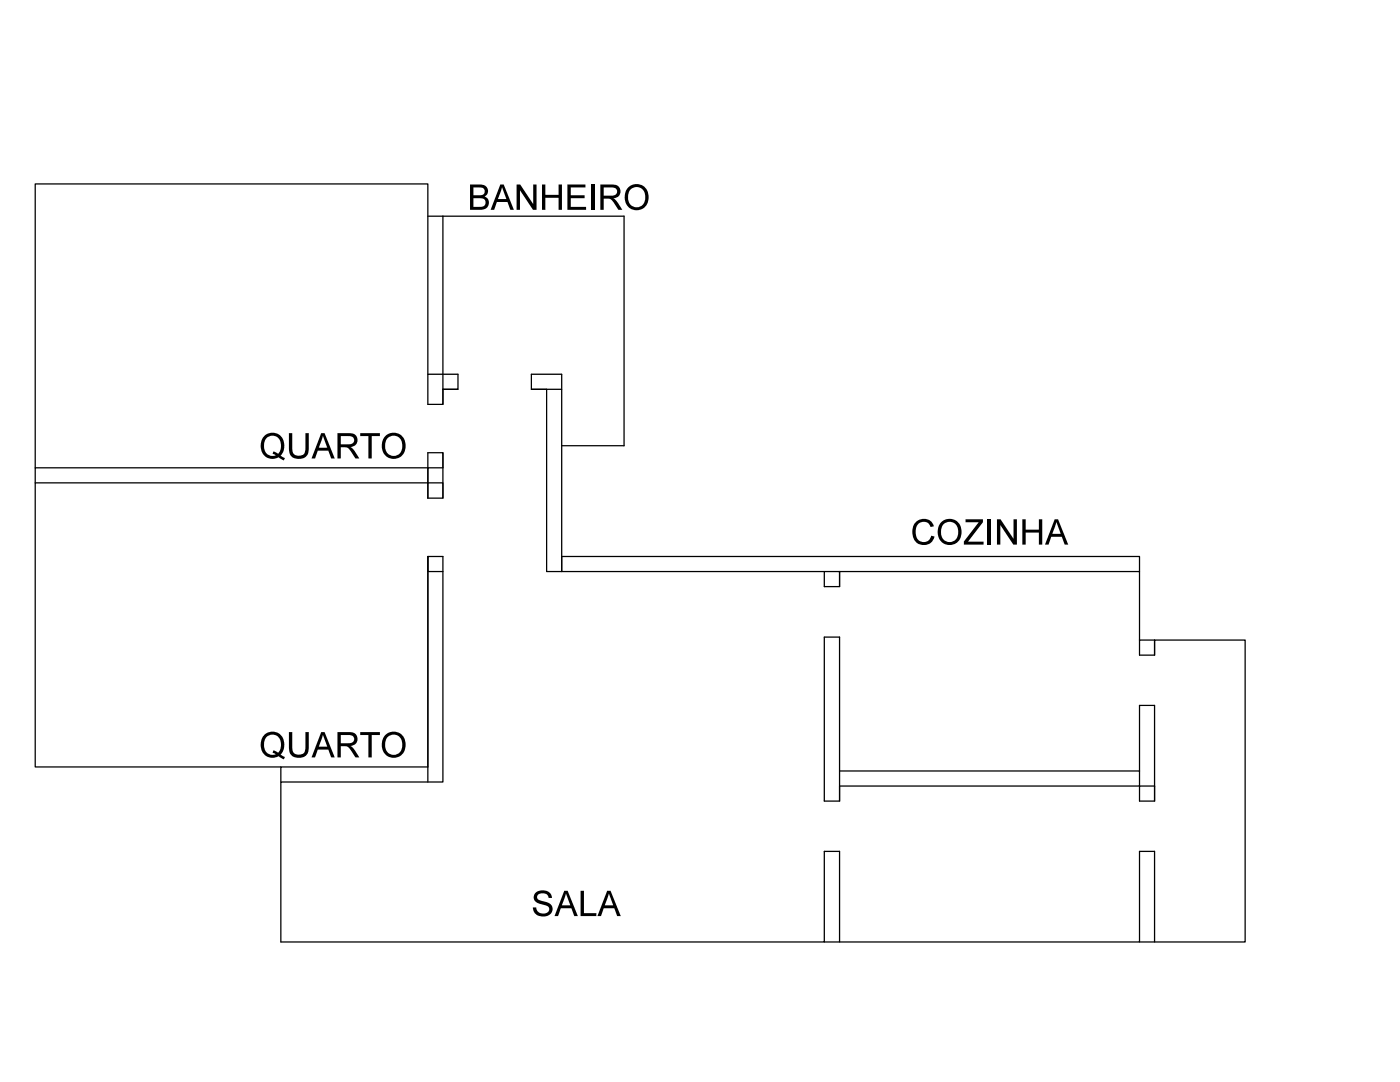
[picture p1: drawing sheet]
<svg xmlns="http://www.w3.org/2000/svg" width="279mm" height="216mm" viewBox="0 0 279 216" stroke-linecap="round" stroke-linejoin="round" font-family="sans-serif">
<g fill="none" stroke="#000" stroke-width=".25">
<path d="M85.4 43.1h39.1v45.8h-12.4M88.4 43.1v34.6M85.4 74.7h6v3h-3v3h-3zM85.4 74.7v-38h-78.4v56.6M91.4 77.7h-3v3M106 77.7h3.1v36.3h55.4M112.1 77.7v-3h-6.1v3h6.1v36.3v-3h115.3v3M85.4 99.4v-3h-78.4v56.6h49M85.4 90.3h3v3h-3v3.1h3v3h-3zM85.4 93.3h-78.4v3.1M88.4 90.3v9.1M85.4 111v45"/>
<path d="M88.4 114h-3v-3h3v45h-32.4v32h108.5v-18.1h3.1v18.1h-3.1M167.6 117.1v-3.1h-3.1v3.1h3.1v-3.1h59.8v13.7M227.4 127.7h3v3h-3zM230.4 130.7v-3h18.1v60.3h-18.1M85.4 153h-29.4v3M167.6 153.8h59.8v3h-59.8v3.1h-3.1v-32.8h3.1v32.8M227.4 153.8v-13h3v19.1h-3v-3.1h3v3.1M167.6 188h59.8v-18.1h3v18.1h-3"/>
</g>
<g fill="#000">
<path d="M103.1 36.8h.7l2.6 3.9v-3.9h.7v5.1h-.7l-2.6-3.9v3.9h-.7zM108.2 36.8h.6v2.1h2.7v-2.1h.6v5.1h-.6v-2.4h-2.7v2.4h-.6zM113.2 36.8h3.6v.6h-2.9v1.6h2.8v.6h-2.8v1.7h3.1v.6h-3.8zM118 36.8h.6v5.1h-.6zM57.7 86.4h.6v2.9a1.35 1.35 0 0 0 1.3 1.7 1.35 1.35 0 0 0 1.4-1.7v-2.9h.6v2.9a1.98 1.98 0 0 1-.8 2 1.98 1.98 0 0 1-2.1 .1 1.87 1.87 0 0 1-1-2.1zM71.9 86.4h3.9v.6h-1.6v4.5h-.7v-4.5h-1.6zM182.7 104.2a2.16 2.16 0 0 1 3.7 .8l-.7 .2a1.52 1.52 0 0 0-1.7-1 1.52 1.52 0 0 0-1.2 1.6 1.78 1.78 0 0 0 2.1 2.3l.6-.4 .3-.8 .7 .2a2.27 2.27 0 0 1-2.7 1.6 2.27 2.27 0 0 1-1.7-2.6l.1-1.1zM192.7 103.6h3.5v.6l-3 3.9h3.1v.6h-3.9v-.6l2.9-3.9h-2.6zM197.1 103.6h.7v5.1h-.7zM199 103.6h.7l2.6 3.9v-3.9h.6v5.1h-.7l-2.6-3.9v3.9h-.6zM204 103.6h.7v2.1h2.6v-2.1h.7v5.1h-.7v-2.4h-2.6v2.4h-.7zM57.7 146.1h.6v2.9a1.35 1.35 0 0 0 1.3 1.6 1.35 1.35 0 0 0 1.4-1.6v-2.9h.6v2.9a1.98 1.98 0 0 1-.8 1.9 1.98 1.98 0 0 1-2.1 .2 1.87 1.87 0 0 1-1-2.1z"/>
<path d="M71.9 146.1h3.9v.6h-1.6v4.4h-.7v-4.4h-1.6zM106.9 178.1a2.04 2.04 0 0 1 3.2 .8l.1 .3h-.7a1.22 1.22 0 0 0-1.1-.9 1.22 1.22 0 0 0-1.2 .7v.2a2.19 2.19 0 0 0 1.8 .8 1.44 1.44 0 0 1 1.3 1.5 1.44 1.44 0 0 1-1.5 1.4 1.92 1.92 0 0 1-2.5-1.8h.7a1.38 1.38 0 0 0 1.1 1.2 1.38 1.38 0 0 0 1.5-.7 .93 .93 0 0 0-1-1 2.03 2.03 0 0 1-2.1-1.5zM115.9 177.7h.6v4.5h2.5v.6h-3.1z"/>
<path d="M125.3 37.4a2.46 2.46 0 0 1 3.1-.3 2.46 2.46 0 0 1 1 3 2.41 2.41 0 0 1-3 1.8 2.41 2.41 0 0 1-1.7-3l.2-.8zM125.9 37.8a2.21 2.21 0 0 0 .8 3.5 1.94 1.94 0 0 0 2-2.8 1.68 1.68 0 0 0-2.8-.7z"/>
<path d="M93.8 36.8h1.9a1.3 1.3 0 0 1 1.6 .8 1.3 1.3 0 0 1-.6 1.6 1.42 1.42 0 0 1 .8 1.8 1.42 1.42 0 0 1-1.8 .9h-1.9zM94.5 37.4v1.6h1.1a.85 .85 0 0 0 1.1-.9 .85 .85 0 0 0-1.2-.7zM94.5 39.6v1.7h1.2a.92 .92 0 0 0 1.2-.9 .92 .92 0 0 0-1.2-.8z"/>
<path d="M99.9 36.8h.6l2.1 5.1h-.8l-.5-1.6h-2.1l-.6 1.6h-.7zM100.2 37.4l-.8 2.3h1.7z"/>
<path d="M119.8 36.8h2.2a1.41 1.41 0 0 1 1.8 1.2 1.41 1.41 0 0 1-1.4 1.6l.8 .7 1 1.6h-.8l-.7-1.1a1.65 1.65 0 0 0-1.4-1.2h-.8v2.3h-.7zM120.5 37.4v1.6h1.4a.86 .86 0 0 0 1.1-.4 .86 .86 0 0 0-.3-1.1z"/>
<path d="M52.7 87.1a2.42 2.42 0 0 1 3-.4 2.42 2.42 0 0 1 1 2.8l-.2 .8-.5 .6 .9 .5-.3 .5-1-.7a2.45 2.45 0 0 1-2.8-.2 2.45 2.45 0 0 1-.7-2.8zM53.2 87.4a2.11 2.11 0 0 0 1.2 3.6l.6-.2-.6-.2 .2-.5 .9 .5a2.21 2.21 0 0 0-.8-3.6l-1 .1z"/>
<path d="M64.1 86.4h.7l2 5.1h-.7l-.6-1.6h-2.1l-.5 1.6h-.7zM64.4 87l-.8 2.3h1.7z"/>
<path d="M67.3 86.4h2.3a1.41 1.41 0 0 1 1.7 1.2 1.41 1.41 0 0 1-1.4 1.6l.8 .7 1 1.6h-.8l-.6-1.1a1.64 1.64 0 0 0-1.5-1.1h-.8v2.2h-.7zM68 87v1.7h1.4a.86 .86 0 0 0 1.2-.4 .86 .86 0 0 0-.4-1.2z"/>
<path d="M76.9 87.1a2.46 2.46 0 0 1 3-.4 2.46 2.46 0 0 1 1 3 2.4 2.4 0 0 1-2.9 1.8 2.4 2.4 0 0 1-1.8-3l.2-.8zM77.4 87.4a2.22 2.22 0 0 0 .8 3.5 1.94 1.94 0 0 0 2-2.8 1.67 1.67 0 0 0-2.8-.7z"/>
<path d="M187.8 104.2a2.46 2.46 0 0 1 3.1-.3 2.46 2.46 0 0 1 .9 3 2.4 2.4 0 0 1-2.9 1.8 2.4 2.4 0 0 1-1.7-3l.2-.8zM188.3 104.6a2.21 2.21 0 0 0 .9 3.5 1.94 1.94 0 0 0 1.9-2.8 1.68 1.68 0 0 0-2.8-.7z"/>
<path d="M210.5 103.6h.7l2 5.1h-.7l-.6-1.6h-2.1l-.5 1.6h-.7zM210.8 104.2l-.8 2.3h1.7z"/>
<path d="M52.7 146.7a2.42 2.42 0 0 1 3-.3 2.42 2.42 0 0 1 1 2.8l-.2 .7-.5 .7 .9 .5-.3 .4-1-.6a2.45 2.45 0 0 1-2.8-.3 2.45 2.45 0 0 1-.7-2.7zM53.2 147.1a2.11 2.11 0 0 0 1.2 3.5l.6-.1-.6-.3 .2-.5 .9 .5a2.21 2.21 0 0 0-.8-3.6l-1 .1z"/>
<path d="M64.1 146.1h.7l2 5h-.7l-.6-1.5h-2.1l-.5 1.5h-.7zM64.4 146.6l-.8 2.4h1.7z"/>
<path d="M67.3 146.1h2.3a1.41 1.41 0 0 1 1.7 1.2 1.41 1.41 0 0 1-1.4 1.6l.8 .6 1 1.6h-.8l-.6-1a1.64 1.64 0 0 0-1.5-1.2h-.8v2.2h-.7zM68 146.7v1.6h1.4a.86 .86 0 0 0 1.2-.4 .86 .86 0 0 0-.4-1.1z"/>
<path d="M76.9 146.7a2.46 2.46 0 0 1 3-.3 2.46 2.46 0 0 1 1 2.9 2.4 2.4 0 0 1-2.9 1.8 2.4 2.4 0 0 1-1.8-2.9l.2-.8zM77.4 147.1a2.22 2.22 0 0 0 .8 3.5 1.94 1.94 0 0 0 2-2.8 1.67 1.67 0 0 0-2.8-.7z"/>
<path d="M112.6 177.7h.7l2 5.1h-.7l-.6-1.6h-2.1l-.5 1.6h-.7zM113 178.3l-.9 2.3h1.7z"/>
<path d="M121.2 177.7h.6l2.1 5.1h-.7l-.6-1.6h-2.1l-.6 1.6h-.7zM121.5 178.3l-.8 2.3h1.7z"/>
</g>
</svg>
